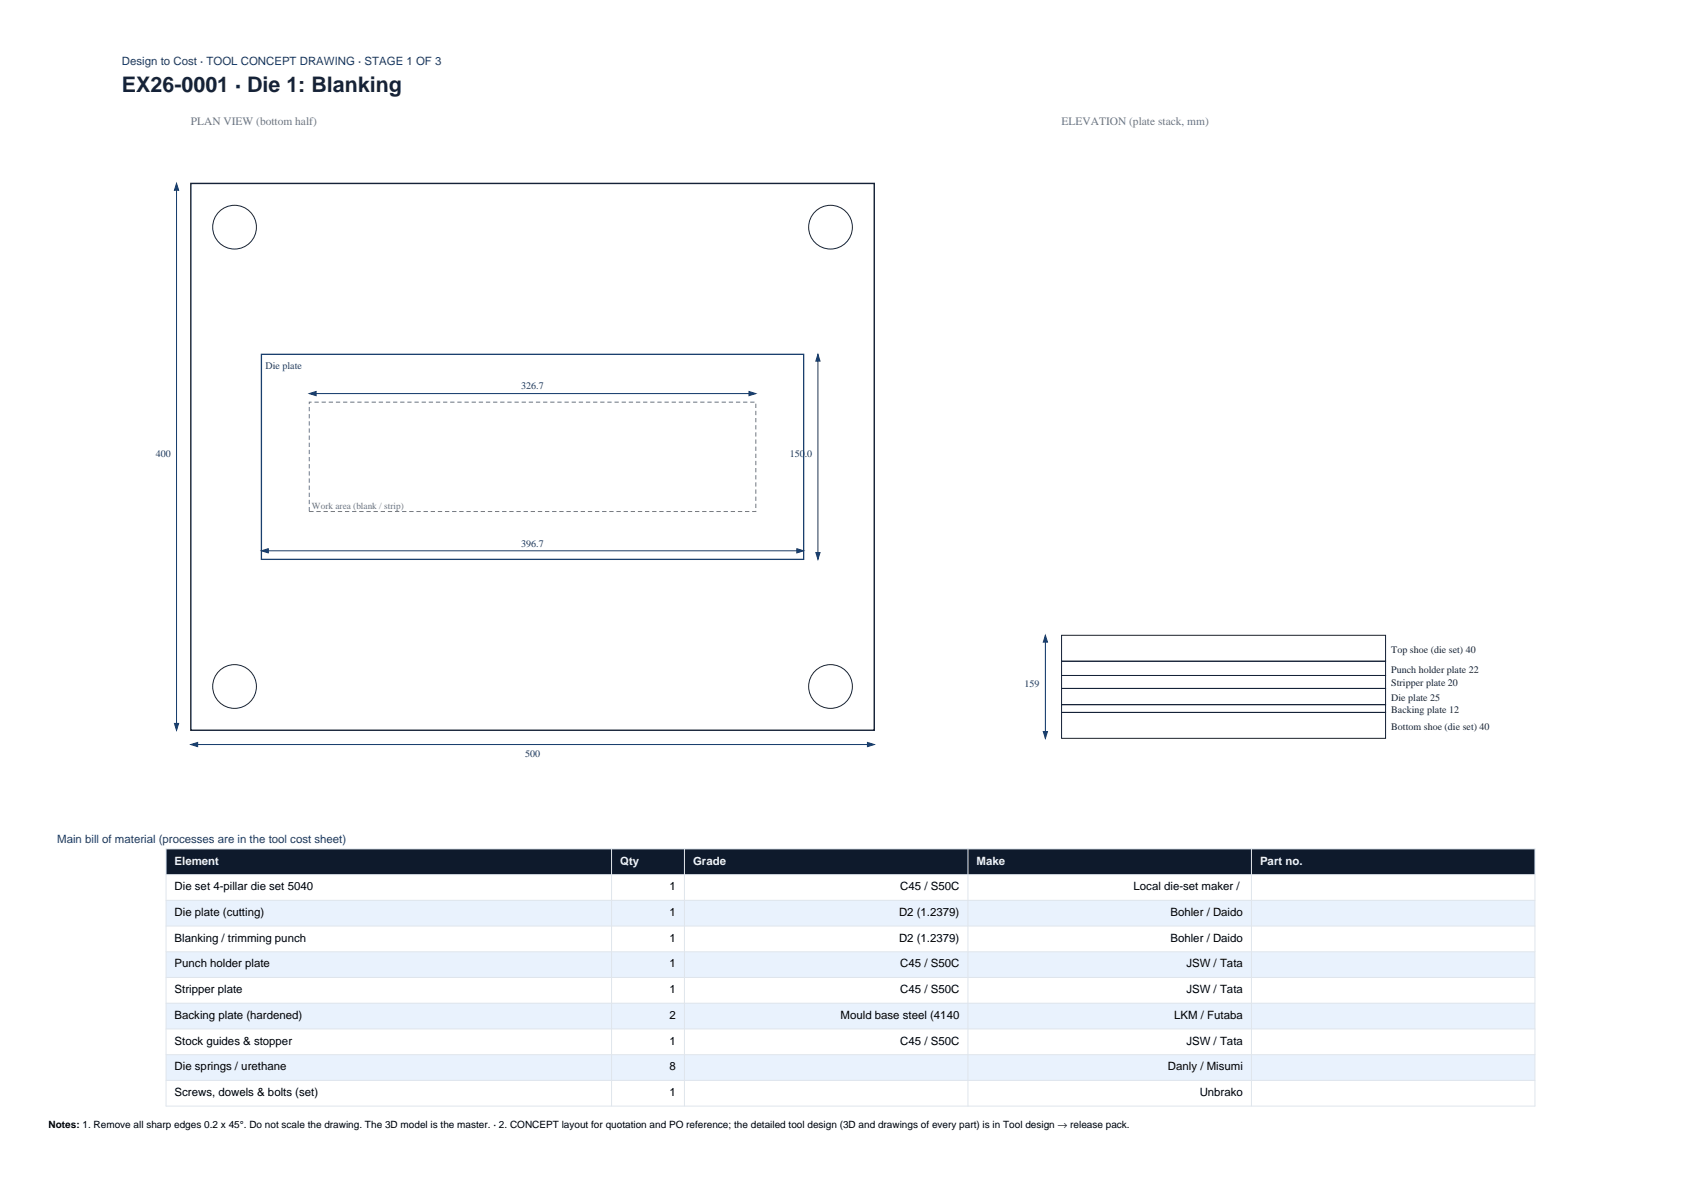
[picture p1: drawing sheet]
<svg xmlns="http://www.w3.org/2000/svg" width="420mm" height="297mm" viewBox="0 0 420 297" stroke-linecap="round" stroke-linejoin="round" font-family="sans-serif">
<defs><g id="words">
<text font-size="5.3" fill="#152238" x="30.1" y="22.7">EX26-0001 · Die 1: Blanking</text>
<g font-size="2.8" fill="#123a6b">
<text x="30.1" y="16">Design to Cost · TOOL CONCEPT DRAWING · STAGE 1 OF 3</text>
<text x="14.1" y="208.2">Main bill of material (processes are in the tool cost sheet)</text>
</g>
<g font-size="2.8" fill="#6b7683">
<text x="47.1" y="30.8">PLAN VIEW (bottom half)</text>
<text x="262.1" y="30.8">ELEVATION (plate stack, mm)</text>
</g>
<g font-size="2.8" fill="#eef4fb">
<text x="43.1" y="213.5">Element</text>
<text x="153.1" y="213.5">Qty</text>
<text x="171.1" y="213.5">Grade</text>
<text x="241.1" y="213.5">Make</text>
<text x="311.1" y="213.5">Part no.</text>
</g>
<g font-size="2.8">
<text x="43.1" y="219.8">Die set 4-pillar die set 5040</text>
<text x="165.3" y="219.8">1</text>
<text x="222.3" y="219.8">C45 / S50C</text>
<text x="279.9" y="219.8">Local die-set maker /</text>
<text x="43.1" y="226.2">Die plate (cutting)</text>
<text x="165.3" y="226.2">1</text>
<text x="222" y="226.2">D2 (1.2379)</text>
<text x="289" y="226.2">Bohler / Daido</text>
<text x="43.1" y="232.5">Blanking / trimming punch</text>
<text x="165.3" y="232.5">1</text>
<text x="222" y="232.5">D2 (1.2379)</text>
<text x="289" y="232.5">Bohler / Daido</text>
<text x="43.1" y="238.9">Punch holder plate</text>
<text x="165.3" y="238.9">1</text>
<text x="222.3" y="238.9">C45 / S50C</text>
<text x="292.9" y="238.9">JSW / Tata</text>
<text x="43.1" y="245.2">Stripper plate</text>
<text x="165.3" y="245.2">1</text>
<text x="222.3" y="245.2">C45 / S50C</text>
<text x="292.9" y="245.2">JSW / Tata</text>
<text x="43.1" y="251.6">Backing plate (hardened)</text>
<text x="165.3" y="251.6">2</text>
<text x="207.5" y="251.6">Mould base steel (4140</text>
<text x="289.9" y="251.6">LKM / Futaba</text>
<text x="43.1" y="257.9">Stock guides &amp; stopper</text>
<text x="165.3" y="257.9">1</text>
<text x="222.3" y="257.9">C45 / S50C</text>
<text x="292.9" y="257.9">JSW / Tata</text>
<text x="43.1" y="264.3">Die springs / urethane</text>
<text x="165.3" y="264.3">8</text>
<text x="288.4" y="264.3">Danly / Misumi</text>
<text x="43.1" y="270.6">Screws, dowels &amp; bolts (set)</text>
<text x="165.3" y="270.6">1</text>
<text x="296.2" y="270.6">Unbrako</text>
</g>
<g font-size="2.5" fill="#123a6b">
<text x="65.6" y="91">Die plate</text>
<text x="128.7" y="96.1">326.7</text>
<text x="38.5" y="112.8">400</text>
<text x="195" y="112.8">150.0</text>
<text x="128.7" y="134.9">396.7</text>
<text x="253" y="169.6">159</text>
<text x="129.6" y="187">500</text>
</g>
<g font-size="2.5" fill="#152238">
<text x="343.5" y="161.1">Top shoe (die set) 40</text>
<text x="343.5" y="166.1">Punch holder plate 22</text>
<text x="343.5" y="173">Die plate 25</text>
<text x="343.5" y="169.4">Stripper plate 20</text>
<text x="343.5" y="176">Backing plate 12</text>
<text x="343.5" y="180.1">Bottom shoe (die set) 40</text>
</g>
<text font-size="2.5" x="12" y="278.6">Notes: 1. Remove all sharp edges 0.2 x 45°. Do not scale the drawing. The 3D model is the master. · 2. CONCEPT layout for quotation and PO reference; the detailed tool design (3D and drawings of every part) is in Tool design → release pack.</text>
<text font-size="2.3" fill="#6b7683" x="77" y="125.6">Work area (blank / strip)</text>
</g></defs>
<path d="M47.1 45.3h168.8v135h-168.8z" fill="none" stroke="#152238" stroke-width=".35"/>
<path d="M64.5 87.5h133.9v50.6h-133.9z" fill="none" stroke="#123a6b" stroke-width=".32"/>
<path d="M76.4 99.3h110.2v27h-110.2z" fill="none" stroke="#6b7683" stroke-width=".25" stroke-dasharray="1.1 .7" stroke-linecap="butt"/>
<path d="M43.6 45.3v135M76.4 97.2h110.2M202 87.5v50.6M64.5 136h133.9M258.1 156.8v25.5M47.1 183.8h168.8" fill="none" stroke="#123a6b" stroke-width=".25"/>
<g fill="#123a6b" stroke="#123a6b" stroke-width=".25">
<path d="M76.4 97.2l1.6-.6v1.1z"/>
<path d="M184.9 96.6l1.7 .6-1.7 .5z"/>
<path d="M47.1 183.8l1.7-.5v1z"/>
<path d="M214.2 183.3l1.7 .5-1.7 .5z"/>
<path d="M43.1 178.6h1l-.5 1.7z"/>
<path d="M43.6 45.3l.5 1.7h-1z"/>
<path d="M64.5 136l1.7-.5v1z"/>
<path d="M196.7 135.5l1.7 .5-1.7 .5z"/>
<path d="M201.4 136.4h1.1l-.5 1.7z"/>
<path d="M202 87.5l.5 1.7h-1.1z"/>
<path d="M257.6 180.6h1l-.5 1.7z"/>
<path d="M258.1 156.8l.5 1.7h-1z"/>
</g>
<g fill="none" stroke="#152238" stroke-width=".25">
<path d="M262.1 156.8h80v6.4h-80zM262.1 175.9h80v6.4h-80zM262.1 174h80v1.9h-80zM262.1 170h80v4h-80zM262.1 166.8h80v3.2h-80zM262.1 163.2h80v3.6h-80z"/>
<circle cx="57.9" cy="56.1" r="5.4"/>
<circle cx="205.1" cy="56.1" r="5.4"/>
<circle cx="57.9" cy="169.5" r="5.4"/>
<circle cx="205.1" cy="169.5" r="5.4"/>
</g>
<path d="M41 209.6h338v6.3h-338z" fill-rule="evenodd" fill="#0e1a2c"/>
<g fill="#e9f2fd">
<path d="M41 222.3h338v6.3h-338z" fill-rule="evenodd"/>
<path d="M41 235h338v6.3h-338z" fill-rule="evenodd"/>
<path d="M41 247.7h338v6.3h-338z" fill-rule="evenodd"/>
<path d="M41 260.4h338v6.3h-338z" fill-rule="evenodd"/>
</g>
<g fill="none" stroke="#dfe5ec" stroke-width=".25">
<path d="M41 209.6h338v63.5h-338zM41 215.9h338M151 209.6v63.5M169 209.6v63.5M239 209.6v63.5M309 209.6v63.5M41 222.3h338M41 228.6h338M41 235h338M41 241.3h338M41 247.7h338M41 254h338"/>
<path d="M41 260.4h338M41 266.7h338"/>
</g>
<use href="#words"/>
</svg>
